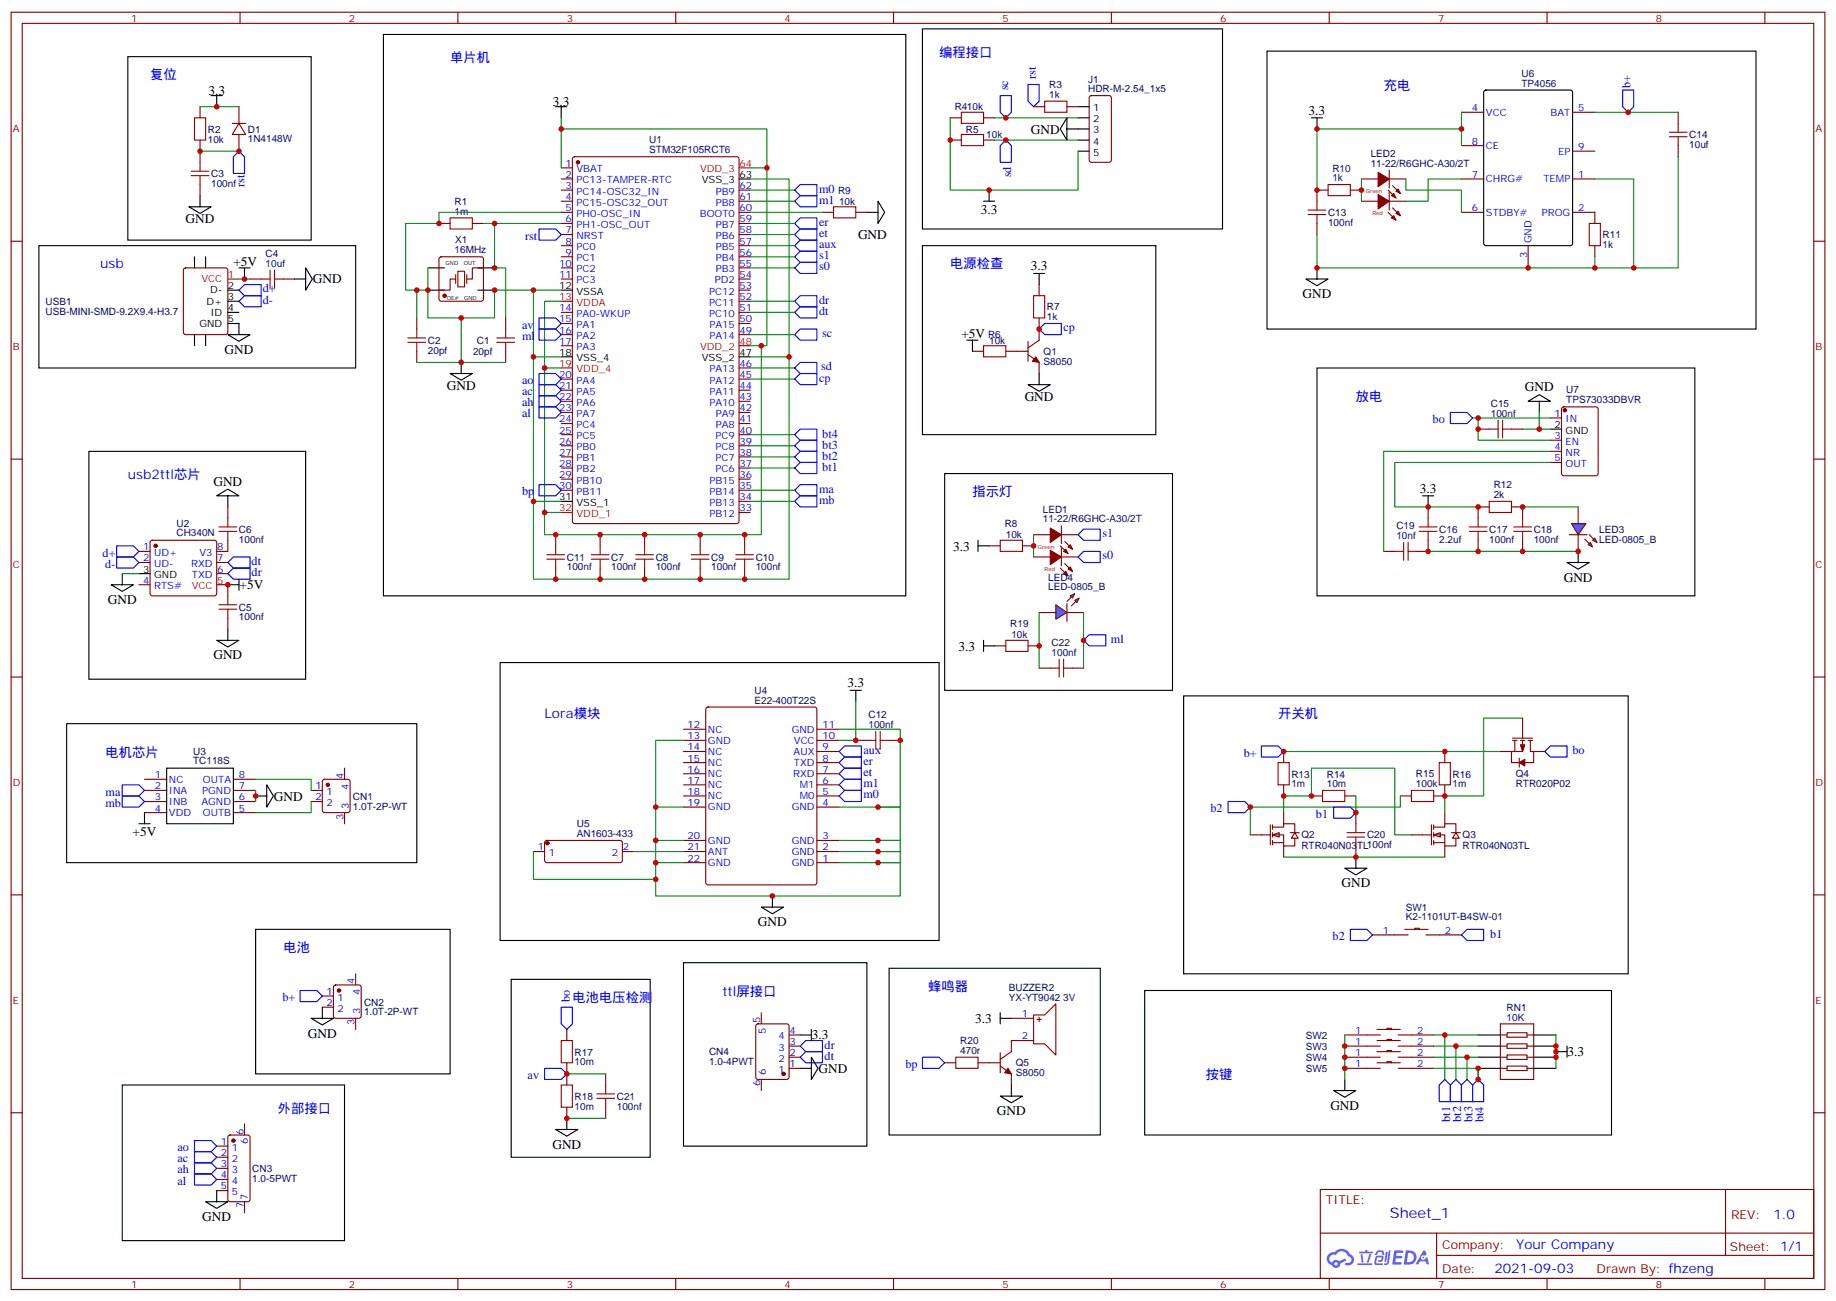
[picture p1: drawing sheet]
<svg xmlns="http://www.w3.org/2000/svg" width="583mm" height="413mm" viewBox="0 0 583 413" stroke-linecap="round" stroke-linejoin="round" font-family="sans-serif">
<defs><g id="words">
<text font-size="4.6" fill="#00f" x="441.2" y="386.5">Sheet_1</text>
<g font-size="4.2" fill="#00f">
<text x="298.1" y="18">编程接口</text>
<text x="142.9" y="19.8">单片机</text>
<text x="47.6" y="25">复位</text>
<text x="439.2" y="28.6">充电</text>
<text x="31.7" y="85">usb</text>
<text x="301.6" y="85">电源检查</text>
<text x="430.4" y="127.4">放电</text>
<text x="40.6" y="152">usb2ttl芯片</text>
<text x="308.7" y="157.3">指示灯</text>
<text x="172.9" y="227.9">Lora模块</text>
<text x="405.7" y="227.9">开关机</text>
<text x="33.5" y="240.2">电机芯片</text>
<text x="90" y="302">电池</text>
<text x="181.7" y="317.9">电池电压检测</text>
<text x="229.3" y="316.1">ttl屏接口</text>
<text x="294.6" y="314.3">蜂鸣器</text>
<text x="382.8" y="342.5">按键</text>
<text x="88.2" y="353.1">外部接口</text>
<text x="562.9" y="386.7">1.0</text>
<text x="481.3" y="396.3">Your Company</text>
<text x="474.4" y="404.1">2021-09-03</text>
</g>
<g font-size="4.2">
<text x="66.1" y="30.1">3.3</text>
<text x="175.5" y="33.6">3.3</text>
<text x="415.4" y="36.4">3.3</text>
<text x="327.2" y="42.4">GND</text>
<text x="58.9" y="70.9">GND</text>
<text x="311.3" y="67.8">3.3</text>
<text x="272.4" y="75.8">GND</text>
<text x="74.1" y="84.3">+5V</text>
<text x="99.3" y="90">GND</text>
<text x="327.2" y="85.7">3.3</text>
<text x="413.5" y="94.7">GND</text>
<text x="305.2" y="107.2">+5V</text>
<text x="71.3" y="112.2">GND</text>
<text x="141.8" y="123.8">GND</text>
<text x="484" y="124.1">GND</text>
<text x="325.3" y="127.4">GND</text>
<text x="67.7" y="154.1">GND</text>
<text x="450.7" y="156.3">3.3</text>
<text x="302.5" y="174.7">3.3</text>
<text x="496.4" y="184.6">GND</text>
<text x="34.2" y="191.6">GND</text>
<text x="76" y="187">+5V</text>
<text x="67.7" y="209.3">GND</text>
<text x="304.3" y="206.4">3.3</text>
<text x="269" y="218.1">3.3</text>
<text x="87" y="254.1">GND</text>
<text x="42.1" y="265.4">+5V</text>
<text x="425.8" y="281.6">GND</text>
<text x="240.6" y="293.9">GND</text>
<text x="97.7" y="329.2">GND</text>
<text x="257.7" y="329.9">3.3</text>
<text x="309.6" y="324.6">3.3</text>
<text x="497.6" y="335.2">3.3</text>
<text x="259.8" y="340.5">GND</text>
<text x="316.4" y="353.9">GND</text>
<text x="422.3" y="352.2">GND</text>
<text x="175.3" y="364.5">GND</text>
<text x="64.2" y="387.5">GND</text>
</g>
<g font-size="3.9" fill="#00f">
<text x="320" y="28.7" transform="rotate(-90 320 28.7)">sc</text>
<text x="328.8" y="25.1" transform="rotate(-90 328.8 25.1)">rst</text>
<text x="517.6" y="27.9" transform="rotate(-90 517.6 27.9)">b+</text>
<text x="77.6" y="59.3" transform="rotate(-90 77.6 59.3)">rst</text>
<text x="321" y="56.3" transform="rotate(-90 321 56.3)">sd</text>
<text x="260" y="61.1">m0</text>
<text x="260" y="64.6">m1</text>
<text x="260" y="71.7">er</text>
<text x="166.7" y="76.2">rst</text>
<text x="260" y="75.2">et</text>
<text x="260" y="82.3">s1</text>
<text x="260" y="78.7">aux</text>
<text x="260" y="85.8">s0</text>
<text x="83.4" y="92.8">d+</text>
<text x="83.4" y="96.4">d-</text>
<text x="260" y="96.4">dr</text>
<text x="260" y="99.9">dt</text>
<text x="165.7" y="104.3">av</text>
<text x="165.7" y="107.8">ml</text>
<text x="261" y="106.9">sc</text>
<text x="337.6" y="105.2">cp</text>
<text x="260.6" y="117.6">sd</text>
<text x="165.7" y="125.4">ac</text>
<text x="165.7" y="121.9">ao</text>
<text x="260" y="121.1">cp</text>
<text x="165.7" y="129">ah</text>
<text x="165.7" y="132.5">al</text>
<text x="454.8" y="134.4">bo</text>
<text x="261" y="142.4">bt3</text>
<text x="261" y="138.8">bt4</text>
<text x="261" y="149.4">bt1</text>
<text x="261" y="145.9">bt2</text>
<text x="165.7" y="157.2">bp</text>
<text x="260" y="156.4">ma</text>
<text x="260" y="159.9">mb</text>
<text x="349.9" y="170.5">s1</text>
<text x="32.6" y="176.8">d+</text>
<text x="79.9" y="179.3">dt</text>
<text x="349.9" y="177.5">s0</text>
<text x="33.4" y="180.3">d-</text>
<text x="79.9" y="182.8">dr</text>
<text x="352.6" y="204.1">ml</text>
<text x="274.1" y="239.3">aux</text>
<text x="499.2" y="239.4">bo</text>
<text x="274.1" y="242.8">er</text>
<text x="394.8" y="240.2">b+</text>
<text x="274.1" y="249.8">m1</text>
<text x="274.1" y="246.3">et</text>
<text x="33.5" y="256.1">mb</text>
<text x="33.5" y="252.6">ma</text>
<text x="274.1" y="253.4">m0</text>
<text x="384.2" y="257.8">b2</text>
<text x="417.7" y="259.6">b1</text>
<text x="423" y="298.4">b2</text>
<text x="473" y="297.6">b1</text>
<text x="89.6" y="317.8">b+</text>
<text x="180.8" y="317.9" transform="rotate(-90 180.8 317.9)">bo</text>
<text x="261.7" y="332.7">dr</text>
<text x="261.7" y="336.3">dt</text>
<text x="287.4" y="338.9">bp</text>
<text x="167.5" y="342.4">av</text>
<text x="460.3" y="355.9" transform="rotate(-90 460.3 355.9)">bt1</text>
<text x="463.8" y="355.9" transform="rotate(-90 463.8 355.9)">bt2</text>
<text x="467.4" y="355.9" transform="rotate(-90 467.4 355.9)">bt3</text>
<text x="470.9" y="356.1" transform="rotate(-90 470.9 356.1)">bt4</text>
<text x="56.4" y="365.3">ao</text>
<text x="56.4" y="368.8">ac</text>
<text x="56.4" y="372.4">ah</text>
<text x="56.4" y="375.9">al</text>
</g>
<g font-size="3.9" fill="#800">
<text x="420.9" y="382.1">TITLE:</text>
<text x="549.5" y="386.7">REV:</text>
<text x="457.8" y="396.3">Company:</text>
<text x="549.1" y="396.9">Sheet: 1/1</text>
<text x="457.8" y="403.9">Date:</text>
<text x="506.8" y="404">Drawn By: fhzeng</text>
</g>
<g font-size="3.2" fill="#800">
<text x="41.6" y="6.9">1</text>
<text x="110.8" y="6.9">2</text>
<text x="179.9" y="6.9">3</text>
<text x="249.1" y="6.9">4</text>
<text x="318.2" y="6.9">5</text>
<text x="387.3" y="6.9">6</text>
<text x="456.5" y="6.9">7</text>
<text x="525.6" y="6.9">8</text>
<text x="4.1" y="42">A</text>
<text x="576.3" y="42">A</text>
<text x="4.1" y="111.1">B</text>
<text x="576.3" y="111.1">B</text>
<text x="4.1" y="180.3">C</text>
<text x="576.3" y="180.3">C</text>
<text x="4.1" y="249.4">D</text>
<text x="576.3" y="249.4">D</text>
<text x="4.1" y="318.6">E</text>
<text x="576.3" y="318.6">E</text>
<text x="41.6" y="408.7">1</text>
<text x="110.8" y="408.7">2</text>
<text x="179.9" y="408.7">3</text>
<text x="249.1" y="408.7">4</text>
<text x="318.2" y="408.7">5</text>
<text x="387.3" y="408.7">6</text>
<text x="456.5" y="408.7">7</text>
<text x="525.6" y="408.7">8</text>
</g>
<g font-size="3.2" fill="#000080">
<text x="333" y="27.9">R3</text>
<text x="345.4" y="29.3">HDR-M-2.54_1x5</text>
<text x="345.4" y="26.2">J1</text>
<text x="483" y="27.5">TP4056</text>
<text x="483" y="24.4">U6</text>
<text x="303.1" y="35">R410k</text>
<text x="333" y="31">1k</text>
<text x="66" y="45.2">10k</text>
<text x="66" y="42.2">R2</text>
<text x="78.7" y="45.2">1N4148W</text>
<text x="78.7" y="42.1">D1</text>
<text x="206.1" y="45.3">U1</text>
<text x="306.6" y="42.1">R5</text>
<text x="313.1" y="43.8">10k</text>
<text x="536.2" y="47">10uf</text>
<text x="536.2" y="43.8">C14</text>
<text x="206.1" y="48.5">STM32F105RCT6</text>
<text x="435.1" y="52.9">11-22/R6GHC-A30/2T</text>
<text x="435.1" y="49.8">LED2</text>
<text x="67" y="59.3">100nf</text>
<text x="67" y="56.2">C3</text>
<text x="422.9" y="57.5">1k</text>
<text x="422.9" y="54.5">R10</text>
<text x="144.3" y="64.9">R1</text>
<text x="266" y="61.5">R9</text>
<text x="266.3" y="65">10k</text>
<text x="144.3" y="68.1">1m</text>
<text x="421.6" y="71.7">100nf</text>
<text x="421.6" y="68.5">C13</text>
<text x="144.5" y="77.3">X1</text>
<text x="508.7" y="75.6">R11</text>
<text x="84.3" y="81.5">C4</text>
<text x="144.3" y="80.4">16MHz</text>
<text x="508.7" y="78.7">1k</text>
<text x="84.3" y="84.7">10uf</text>
<text x="14.4" y="100">USB-MINI-SMD-9.2X9.4-H3.7</text>
<text x="14.4" y="96.7">USB1</text>
<text x="332.3" y="101.7">1k</text>
<text x="332.3" y="98.5">R7</text>
<text x="313.6" y="107.3">R6</text>
<text x="135.8" y="112.3">20pf</text>
<text x="135.8" y="109.1">C2</text>
<text x="150.2" y="112.6">20pf</text>
<text x="151.4" y="109.1">C1</text>
<text x="314" y="109.1">10k</text>
<text x="331.3" y="112.6">Q1</text>
<text x="331.3" y="115.8">S8050</text>
<text x="497.2" y="124.8">U7</text>
<text x="473.2" y="129.1">C15</text>
<text x="497.2" y="127.8">TPS73033DBVR</text>
<text x="473.2" y="132.3">100nf</text>
<text x="474.1" y="154.9">R12</text>
<text x="474.1" y="158">2k</text>
<text x="56" y="167.1">U2</text>
<text x="318.9" y="167.3">R8</text>
<text x="331" y="165.8">11-22/R6GHC-A30/2T</text>
<text x="331" y="162.7">LED1</text>
<text x="443.2" y="167.9">C19</text>
<text x="56" y="170.2">CH340N</text>
<text x="75.8" y="172.2">100nf</text>
<text x="75.9" y="169.1">C6</text>
<text x="319.3" y="170.8">10k</text>
<text x="443.2" y="171.1">10nf</text>
<text x="456.8" y="172.2">2.2uf</text>
<text x="456.9" y="169.1">C16</text>
<text x="472.7" y="172.2">100nf</text>
<text x="472.7" y="169.1">C17</text>
<text x="486.8" y="172.2">100nf</text>
<text x="486.8" y="169.1">C18</text>
<text x="507.6" y="172.2">LED-0805_B</text>
<text x="507.6" y="169.1">LED3</text>
<text x="179.9" y="177.9">C11</text>
<text x="194" y="177.9">C7</text>
<text x="208.1" y="177.9">C8</text>
<text x="225.8" y="177.9">C9</text>
<text x="239.9" y="177.9">C10</text>
<text x="179.9" y="181">100nf</text>
<text x="194" y="181">100nf</text>
<text x="208.1" y="181">100nf</text>
<text x="225.8" y="181">100nf</text>
<text x="239.9" y="181">100nf</text>
<text x="332.7" y="184.3">LED4</text>
<text x="332.7" y="187.3">LED-0805_B</text>
<text x="75.8" y="196.9">100nf</text>
<text x="75.9" y="193.8">C5</text>
<text x="320.7" y="199">R19</text>
<text x="321" y="202.6">10k</text>
<text x="333.8" y="208.1">100nf</text>
<text x="333.8" y="205.1">C22</text>
<text x="239.5" y="220.3">U4</text>
<text x="239.5" y="223.3">E22-400T22S</text>
<text x="275.7" y="227.9">C12</text>
<text x="275.7" y="231.1">100nf</text>
<text x="61.3" y="239.5">U3</text>
<text x="61.3" y="242.5">TC118S</text>
<text x="409.9" y="249.8">1m</text>
<text x="409.9" y="246.8">R13</text>
<text x="421.2" y="249.8">10m</text>
<text x="421.2" y="246.7">R14</text>
<text x="449.4" y="249.8">100k</text>
<text x="449.5" y="246.6">R15</text>
<text x="461.1" y="249.8">1m</text>
<text x="461.1" y="246.8">R16</text>
<text x="481.1" y="249.6">RTR020P02</text>
<text x="481.1" y="246.4">Q4</text>
<text x="112" y="256.9">1.0T-2P-WT</text>
<text x="112" y="253.9">CN1</text>
<text x="183.1" y="262.3">U5</text>
<text x="183.1" y="265.5">AN1603-433</text>
<text x="413.1" y="269.3">RTR040N03TL100nf</text>
<text x="413.1" y="266.1">Q2</text>
<text x="433.9" y="266.1">C20</text>
<text x="464.3" y="269.3">RTR040N03TL</text>
<text x="464.3" y="266.1">Q3</text>
<text x="446.2" y="292">K2-1101UT-B4SW-01</text>
<text x="446.2" y="289">SW1</text>
<text x="320.2" y="317.5">YX-YT9042 3V</text>
<text x="320.2" y="314.3">BUZZER2</text>
<text x="115.6" y="322.2">1.0T-2P-WT</text>
<text x="115.6" y="319.1">CN2</text>
<text x="478.3" y="323.9">10K</text>
<text x="478.3" y="320.8">RN1</text>
<text x="414.5" y="329.6">SW2</text>
<text x="182.4" y="335">R17</text>
<text x="225.1" y="334.9">CN4</text>
<text x="304.8" y="334.4">470r</text>
<text x="304.8" y="331.3">R20</text>
<text x="414.5" y="333.1">SW3</text>
<text x="182.4" y="338">10m</text>
<text x="225.1" y="338">1.0-4PWT</text>
<text x="322.4" y="341.6">S8050</text>
<text x="322.4" y="338.4">Q5</text>
<text x="414.5" y="336.6">SW4</text>
<text x="414.5" y="340.2">SW5</text>
<text x="182.4" y="352.1">10m</text>
<text x="182.4" y="349.1">R18</text>
<text x="195.8" y="352.1">100nf</text>
<text x="195.8" y="349">C21</text>
<text x="80.1" y="375.1">1.0-5PWT</text>
<text x="80.1" y="372">CN3</text>
</g>
<g font-size="3.2">
<text x="347" y="35.3">1</text>
<text x="347" y="38.8">2</text>
<text x="347" y="42.3">3</text>
<text x="347" y="45.9">4</text>
<text x="347" y="49.4">5</text>
<text x="222.8" y="58.2">VSS_3</text>
<text x="234.8" y="56.4">63</text>
<text x="66.7" y="93.1">D-</text>
<text x="72.3" y="91.7">2</text>
<text x="72.3" y="95.3">3</text>
<text x="177.5" y="91.7">12</text>
<text x="183" y="93.5">VSSA</text>
<text x="65.5" y="96.7">D+</text>
<text x="66.8" y="100.2">ID</text>
<text x="72.3" y="98.8">4</text>
<text x="63.3" y="103.7">GND</text>
<text x="72.3" y="102.3">5</text>
<text x="177.5" y="112.9">18</text>
<text x="234.8" y="112.9">47</text>
<text x="183" y="114.7">VSS_4</text>
<text x="222.8" y="114.7">VSS_2</text>
<text x="493.5" y="135.8">2</text>
<text x="497" y="137.6">GND</text>
<text x="177.5" y="158.8">31</text>
<text x="183" y="160.5">VSS_1</text>
<text x="45.4" y="181.7">3</text>
<text x="48.9" y="183.4">GND</text>
</g>
<g font-size="3.2" fill="#00f">
<text x="467.2" y="35.3">4</text>
<text x="500.9" y="35.3">5</text>
<text x="471.7" y="36.7">VCC</text>
<text x="492.2" y="36.7">BAT</text>
<text x="467.2" y="45.9">8</text>
<text x="471.7" y="47.3">CE</text>
<text x="500.9" y="47.6">9</text>
<text x="179.5" y="52.9">1</text>
<text x="494.6" y="49">EP</text>
<text x="179.5" y="56.4">2</text>
<text x="179.5" y="60">3</text>
<text x="183" y="54.7">VBAT</text>
<text x="183" y="58.2">PC13-TAMPER-RTC</text>
<text x="234.8" y="60">62</text>
<text x="467.2" y="56.4">7</text>
<text x="471.7" y="57.9">CHRG#</text>
<text x="489.9" y="57.9">TEMP</text>
<text x="500.9" y="56.4">1</text>
<text x="179.5" y="63.5">4</text>
<text x="183" y="61.7">PC14-OSC32_IN</text>
<text x="183" y="65.3">PC15-OSC32_OUT</text>
<text x="227.2" y="65.3">PB8</text>
<text x="227.2" y="61.7">PB9</text>
<text x="234.8" y="63.5">61</text>
<text x="179.5" y="67">5</text>
<text x="179.5" y="70.6">6</text>
<text x="183" y="68.8">PH0-OSC_IN</text>
<text x="222.1" y="68.8">BOOT0</text>
<text x="234.8" y="70.6">59</text>
<text x="234.8" y="67">60</text>
<text x="467.2" y="67">6</text>
<text x="471.7" y="68.4">STDBY#</text>
<text x="489.4" y="68.4">PROG</text>
<text x="500.9" y="67">2</text>
<text x="179.5" y="74.1">7</text>
<text x="179.5" y="77.6">8</text>
<text x="183" y="72.3">PH1-OSC_OUT</text>
<text x="183" y="75.8">NRST</text>
<text x="227.2" y="75.8">PB6</text>
<text x="227.2" y="72.3">PB7</text>
<text x="234.8" y="77.6">57</text>
<text x="234.8" y="74.1">58</text>
<text x="486.1" y="77.3" transform="rotate(-90 486.1 77.3)">GND</text>
<text x="179.5" y="81.1">9</text>
<text x="183" y="79.4">PC0</text>
<text x="183" y="82.9">PC1</text>
<text x="227.2" y="82.9">PB4</text>
<text x="227.2" y="79.4">PB5</text>
<text x="234.8" y="81.1">56</text>
<text x="484.7" y="81.7" transform="rotate(-90 484.7 81.7)">3</text>
<text x="177.5" y="84.7">10</text>
<text x="177.5" y="88.2">11</text>
<text x="183" y="86.4">PC2</text>
<text x="183" y="90">PC3</text>
<text x="226.9" y="90">PD2</text>
<text x="227.2" y="86.4">PB3</text>
<text x="234.8" y="88.2">54</text>
<text x="234.8" y="84.7">55</text>
<text x="225.1" y="93.5">PC12</text>
<text x="234.8" y="95.3">52</text>
<text x="234.8" y="91.7">53</text>
<text x="177.5" y="98.8">14</text>
<text x="183" y="100.5">PA0-WKUP</text>
<text x="225.1" y="100.5">PC10</text>
<text x="225.1" y="97">PC11</text>
<text x="234.8" y="98.8">51</text>
<text x="177.5" y="102.3">15</text>
<text x="177.5" y="105.8">16</text>
<text x="183" y="104.1">PA1</text>
<text x="183" y="107.6">PA2</text>
<text x="225.2" y="107.6">PA14</text>
<text x="225.2" y="104.1">PA15</text>
<text x="234.8" y="105.8">49</text>
<text x="234.8" y="102.3">50</text>
<text x="177.5" y="109.4">17</text>
<text x="183" y="111.1">PA3</text>
<text x="177.5" y="119.9">20</text>
<text x="225.2" y="118.2">PA13</text>
<text x="234.8" y="119.9">45</text>
<text x="234.8" y="116.4">46</text>
<text x="177.5" y="123.5">21</text>
<text x="183" y="121.7">PA4</text>
<text x="183" y="125.2">PA5</text>
<text x="225.2" y="125.2">PA11</text>
<text x="225.2" y="121.7">PA12</text>
<text x="234.8" y="123.5">44</text>
<text x="177.5" y="127">22</text>
<text x="177.5" y="130.5">23</text>
<text x="183" y="128.8">PA6</text>
<text x="225.2" y="128.8">PA10</text>
<text x="234.8" y="130.5">42</text>
<text x="234.8" y="127">43</text>
<text x="177.5" y="134.1">24</text>
<text x="177.5" y="137.6">25</text>
<text x="183" y="132.3">PA7</text>
<text x="183" y="135.8">PC4</text>
<text x="227.2" y="135.8">PA8</text>
<text x="227.2" y="132.3">PA9</text>
<text x="234.8" y="137.6">40</text>
<text x="234.8" y="134.1">41</text>
<text x="493.5" y="132.3">1</text>
<text x="497" y="134.1">IN</text>
<text x="177.5" y="141.1">26</text>
<text x="183" y="139.3">PC5</text>
<text x="183" y="142.9">PB0</text>
<text x="227.1" y="142.9">PC8</text>
<text x="227.1" y="139.3">PC9</text>
<text x="234.8" y="141.1">39</text>
<text x="493.5" y="139.3">3</text>
<text x="493.5" y="142.9">4</text>
<text x="497" y="141.1">EN</text>
<text x="177.5" y="144.6">27</text>
<text x="177.5" y="148.2">28</text>
<text x="183" y="146.4">PB1</text>
<text x="183" y="149.9">PB2</text>
<text x="227.1" y="149.9">PC6</text>
<text x="227.1" y="146.4">PC7</text>
<text x="234.8" y="148.2">37</text>
<text x="234.8" y="144.6">38</text>
<text x="493.5" y="146.4">5</text>
<text x="497" y="144.6">NR</text>
<text x="497" y="148.2">OUT</text>
<text x="177.5" y="151.7">29</text>
<text x="177.5" y="155.2">30</text>
<text x="183" y="153.5">PB10</text>
<text x="225.2" y="153.5">PB15</text>
<text x="234.8" y="155.2">35</text>
<text x="234.8" y="151.7">36</text>
<text x="183" y="157">PB11</text>
<text x="225.2" y="160.5">PB13</text>
<text x="225.2" y="157">PB14</text>
<text x="234.8" y="158.8">34</text>
<text x="225.2" y="164">PB12</text>
<text x="234.8" y="162.3">33</text>
<text x="45.4" y="174.6">1</text>
<text x="45.4" y="178.2">2</text>
<text x="48.9" y="176.4">UD+</text>
<text x="48.9" y="179.9">UD-</text>
<text x="60.7" y="179.9">RXD</text>
<text x="63.3" y="176.4">V3</text>
<text x="69" y="178.2">7</text>
<text x="69" y="174.6">8</text>
<text x="45.4" y="185.2">4</text>
<text x="60.9" y="183.4">TXD</text>
<text x="69" y="181.7">6</text>
<text x="48.9" y="187">RTS#</text>
<text x="218.2" y="231.1">12</text>
<text x="224.7" y="232.5">NC</text>
<text x="251.3" y="232.5">GND</text>
<text x="261.1" y="231.1">11</text>
<text x="218.2" y="238.1">14</text>
<text x="218.2" y="234.6">13</text>
<text x="224.7" y="239.5">NC</text>
<text x="224.7" y="236">GND</text>
<text x="251.9" y="239.5">AUX</text>
<text x="252" y="236">VCC</text>
<text x="261.1" y="234.6">10</text>
<text x="261.1" y="238.1">9</text>
<text x="218.2" y="245.2">16</text>
<text x="218.2" y="241.7">15</text>
<text x="224.7" y="243.1">NC</text>
<text x="252" y="243.1">TXD</text>
<text x="261.1" y="241.7">8</text>
<text x="261.1" y="245.2">7</text>
<text x="49.1" y="246.9">1</text>
<text x="49.1" y="250.5">2</text>
<text x="53.6" y="248.4">NC</text>
<text x="53.6" y="251.9">INA</text>
<text x="64.2" y="251.9">PGND</text>
<text x="64.4" y="248.4">OUTA</text>
<text x="75.8" y="250.5">7</text>
<text x="75.8" y="246.9">8</text>
<text x="100.1" y="250.5">1</text>
<text x="109" y="247.1" transform="rotate(-90 109 247.1)">4</text>
<text x="110.8" y="250.6" transform="rotate(-90 110.8 250.6)">4</text>
<text x="218.2" y="248.7">17</text>
<text x="224.7" y="250.1">NC</text>
<text x="224.7" y="246.6">NC</text>
<text x="251.8" y="246.6">RXD</text>
<text x="253.9" y="250.1">M1</text>
<text x="261.1" y="248.7">6</text>
<text x="49.1" y="254">3</text>
<text x="49.1" y="257.5">4</text>
<text x="53.6" y="255.4">INB</text>
<text x="63.9" y="255.4">AGND</text>
<text x="75.8" y="257.5">5</text>
<text x="75.8" y="254">6</text>
<text x="100.1" y="254">2</text>
<text x="103.6" y="252.2">1</text>
<text x="103.6" y="255.8">2</text>
<text x="110.8" y="256.6" transform="rotate(-90 110.8 256.6)">3</text>
<text x="218.2" y="255.8">19</text>
<text x="218.2" y="252.2">18</text>
<text x="224.7" y="257.2">GND</text>
<text x="224.7" y="253.6">NC</text>
<text x="251.3" y="257.2">GND</text>
<text x="253.9" y="253.6">M0</text>
<text x="261.1" y="252.2">5</text>
<text x="261.1" y="255.8">4</text>
<text x="53.6" y="258.9">VDD</text>
<text x="64.4" y="258.9">OUTB</text>
<text x="109" y="260.1" transform="rotate(-90 109 260.1)">3</text>
<text x="170.7" y="269.9">1</text>
<text x="197.7" y="269.9">2</text>
<text x="218.2" y="269.9">21</text>
<text x="218.2" y="266.3">20</text>
<text x="224.7" y="267.8">GND</text>
<text x="251.3" y="267.8">GND</text>
<text x="261.1" y="266.3">3</text>
<text x="261.1" y="269.9">2</text>
<text x="174.2" y="271.6">1</text>
<text x="194.2" y="271.6">2</text>
<text x="218.2" y="273.4">22</text>
<text x="224.7" y="274.8">GND</text>
<text x="224.7" y="271.3">ANT</text>
<text x="251.3" y="271.3">GND</text>
<text x="251.3" y="274.8">GND</text>
<text x="261.1" y="273.4">1</text>
<text x="439" y="296.3">1</text>
<text x="458.6" y="296.3">2</text>
<text x="103.6" y="315.7">1</text>
<text x="107.1" y="317.5">1</text>
<text x="112.5" y="312.4" transform="rotate(-90 112.5 312.4)">4</text>
<text x="114.3" y="315.9" transform="rotate(-90 114.3 315.9)">4</text>
<text x="103.6" y="319.3">2</text>
<text x="107.1" y="321">2</text>
<text x="114.3" y="321.8" transform="rotate(-90 114.3 321.8)">3</text>
<text x="324.3" y="322.8">1</text>
<text x="112.5" y="325.3" transform="rotate(-90 112.5 325.3)">3</text>
<text x="241.3" y="324.7" transform="rotate(-90 241.3 324.7)">5</text>
<text x="243.1" y="328.2" transform="rotate(-90 243.1 328.2)">5</text>
<text x="247.1" y="329.8">4</text>
<text x="250.6" y="328.1">4</text>
<text x="324.3" y="329.8">2</text>
<text x="430.1" y="328.1">1</text>
<text x="449.8" y="328.1">2</text>
<text x="247.1" y="333.4">3</text>
<text x="250.6" y="335.1">2</text>
<text x="250.6" y="331.6">3</text>
<text x="430.1" y="331.6">1</text>
<text x="430.1" y="335.1">1</text>
<text x="449.8" y="331.6">2</text>
<text x="449.8" y="335.1">2</text>
<text x="243.1" y="341.2" transform="rotate(-90 243.1 341.2)">6</text>
<text x="247.1" y="340.4">1</text>
<text x="247.1" y="336.9">2</text>
<text x="250.6" y="338.7">1</text>
<text x="430.1" y="338.7">1</text>
<text x="449.8" y="338.7">2</text>
<text x="241.3" y="344.7" transform="rotate(-90 241.3 344.7)">6</text>
<text x="70.1" y="363.4">1</text>
<text x="73.6" y="365.1">1</text>
<text x="77.3" y="360.2" transform="rotate(-90 77.3 360.2)">6</text>
<text x="78.7" y="362.9" transform="rotate(-90 78.7 362.9)">6</text>
<text x="70.1" y="366.9">2</text>
<text x="70.1" y="370.4">3</text>
<text x="73.6" y="368.7">2</text>
<text x="70.1" y="373.9">4</text>
<text x="70.1" y="377.5">5</text>
<text x="73.6" y="372.2">3</text>
<text x="73.6" y="375.7">4</text>
<text x="73.6" y="379.2">5</text>
<text x="77.3" y="383.4" transform="rotate(-90 77.3 383.4)">7</text>
<text x="78.7" y="380.6" transform="rotate(-90 78.7 380.6)">7</text>
</g>
<g font-size="3.2" fill="#f00">
<text x="234.8" y="52.9">64</text>
<text x="222.2" y="54.7">VDD_3</text>
<text x="64" y="89.6">VCC</text>
<text x="72.3" y="88.2">1</text>
<text x="177.5" y="95.3">13</text>
<text x="183" y="97">VDDA</text>
<text x="222.2" y="111.1">VDD_2</text>
<text x="234.8" y="109.4">48</text>
<text x="177.5" y="116.4">19</text>
<text x="183" y="118.2">VDD_4</text>
<text x="177.5" y="162.3">32</text>
<text x="183" y="164">VDD_1</text>
<text x="69" y="185.2">5</text>
<text x="60.9" y="187">VCC</text>
</g>
<g font-size="1.8" fill="#800">
<text x="433.5" y="61.2">Green</text>
<text x="435.6" y="68.3">Red</text>
<text x="329.4" y="174.1">Green</text>
<text x="331.6" y="181.2">Red</text>
</g>
<g font-size="1.8">
<text x="141.5" y="84">GND</text>
<text x="147.2" y="84">OUT</text>
<text x="141.8" y="95.3">OE#</text>
<text x="147.3" y="95.3">GND</text>
</g>
</g></defs>
<g fill="none" stroke="#870000" stroke-width=".35">
<path d="M3.5 3.9h575.8v405.3h-575.8zM7.1 7.4h568.6v398.3h-568.6zM76.2 3.9v3.5M145.3 3.9v3.5M214.5 3.9v3.5M283.6 3.9v3.5M352.8 3.9v3.5M421.9 3.9v3.5M491.1 3.9v3.5M560.2 3.9v3.5M3.5 76.6h3.6M575.7 76.6h3.6"/>
<path d="M3.5 145.7h3.6M575.7 145.7h3.6M3.5 214.8h3.6M575.7 214.8h3.6M3.5 284h3.6M575.7 284h3.6M3.5 353.1h3.6M575.7 353.1h3.6M419.1 377.5h156.6v28.2h-156.6zM547.7 377.5v20.9M419.1 391.3h156.5M456 398.4h119.6"/>
<path d="M456 391.3v14.1M76.2 405.7v3.5M145.3 405.7v3.5M214.5 405.7v3.5M283.6 405.7v3.5M352.8 405.7v3.5M421.9 405.7v3.5M491.1 405.7v3.5M560.2 405.7v3.5"/>
</g>
<g fill="#5487ff">
<path d="M442.5 396.8h2.6l.3 .2-.1 .6h-2l-.1 .9h1.6l.4 .4-.4 .4h-1.7l-.2 1.2 1.8 .1 .2 .3-.2 .3-2.8 .1z"/>
<path d="M451.8 396.9h.7l.3 1.3-.6 .3a.74 .74 0 0 0-1.1 .3 .74 .74 0 0 0 .5 1 .74 .74 0 0 0 .9-.6l.5-.3 .6 2.3h-.8l-.2-.9h-1.9l-.5 .9h-.9z"/>
<path d="M439.9 397.3h.6l-.4 2.9a.31 .31 0 0 1-.4 .3 .31 .31 0 0 1-.2-.4z"/>
<path d="M440.8 396.8h.6l-.5 3.9a.89 .89 0 0 1-.7 .7 .89 .89 0 0 1-.9-.3l1-.4z"/>
<path d="M437.2 397l.6-.3 1.1 .2 .5 1.3-.5 .1-.3-.9-.9-.1-.7 1-.6-.1z"/>
<path d="M436.8 398.6l1.8-.1a1.04 1.04 0 0 1 .6 1 1.04 1.04 0 0 1-.9 .9h-.6a.29 .29 0 0 1-.3-.3 .29 .29 0 0 1 .3-.2l.7-.1 .2-.8-1.5 .1-.3 1.7 1.9 .1a.29 .29 0 0 1 .3 .3 .29 .29 0 0 1-.3 .3l-2-.1-.4-.2 .2-2.1z"/>
<path d="M430.9 400.9h4.4a.3 .3 0 0 1 .3 .3 .3 .3 0 0 1-.3 .3h-4.3z"/>
<path d="M434.7 397.9l.6 .1a4 4 0 0 1-1.2 2.8l-.2-.3z"/>
<path d="M431.9 398h.6l.3 2.4-.3 .3-.3-.2z"/>
<path d="M431.5 397.2h1.9l.2-.6h.5l-.1 .6h1.5a.29 .29 0 0 1 .3 .3 .29 .29 0 0 1-.3 .2h-3.9z"/>
<path d="M446.2 396.8l-.6 4.5h1.4a2.27 2.27 0 0 0 2.7-2.3 2.27 2.27 0 0 0-2.7-2.2zM447 397.6a1.5 1.5 0 0 1 1.8 1.5 1.5 1.5 0 0 1-1.9 1.4h-.3z"/>
<path d="M421.8 398a2.09 2.09 0 0 0 1 3.5 1.37 1.37 0 0 0 1.5 .9 1.37 1.37 0 0 0 1.1-1.4l1.9-1-.4-.7-1.8 .9a1.4 1.4 0 0 0-2.3 .5 1.32 1.32 0 0 1-.7-1.9 1.32 1.32 0 0 1 2-.5 2.02 2.02 0 0 1 2-1.2 2.02 2.02 0 0 1 1.8 1.6 1.09 1.09 0 0 1 1 1.4 1.09 1.09 0 0 1-1.5 .7 .41 .41 0 0 0-.5 .3 .41 .41 0 0 0 .4 .5 1.89 1.89 0 0 0 2.4-1.2 1.89 1.89 0 0 0-1.2-2.4 2.98 2.98 0 0 0-5-.7l-1 .2zM423.6 401.1a.52 .52 0 0 1 1 0 .52 .52 0 0 1-1 0z"/>
<circle cx="451.8" cy="399.1" r=".28"/>
</g>
<g fill="none" stroke="#870000" stroke-width=".35">
<path d="M63.5 33.9v3.5M301.6 37.4h3.6M312.2 37.4h3.5M328.1 33.9h3.5M338.7 33.9h3.5M346 30.5l.4-.2h5.7l.6 .5 .1 20-.5 .7h-5.9l-.6-.5-.1-20zM463.9 35.6h7.1M499.2 35.6h7M532.7 35.6v3.6M63.5 44.4v7.1M63.5 58.6v3.5M178.2 53.3h3.5"/>
<path d="M178.2 56.8h3.5M181.9 49.9l.5-.2h51.5l.6 .5 .1 115.3-.5 .6-51.7 .1-.7-.5v-115.3zM301.6 44.4h3.6M312.2 44.4h3.5M432.2 56.8h5.2M441 56.8h5.3M441 54v5.6M442 58.9l2.5 2.5M463.9 56.8h7.1M463.9 46.2h7.1M499.2 56.8h7M499.2 48h7"/>
<path d="M532.7 46.2v3.5M139.3 70.9h3.6M149.9 70.9h3.6M178.2 60.3h3.5M178.2 63.9h3.5M178.2 67.4h3.5M178.2 70.9h3.5M178.2 74.4h3.5M178.2 78h3.5M234.6 60.3h3.5M234.6 63.9h3.5M234.6 67.4h3.5"/>
<path d="M234.6 70.9h3.5M234.6 74.4h3.5M234.6 78h3.5M261.1 67.4h3.5M271.6 67.4h3.6M418 70.9v3.5M421.6 60.3h-3.6v3.6M428.6 60.3h3.6M432.2 63.9h5.2M440.6 67.4l2.5 2.5M440.6 60.3l2.5 2.5M441 63.9h5.3"/>
<path d="M441 61v5.7M442 66l2.5 2.4M463.9 67.4h7.1M485.1 78v7M499.2 67.4h7v3.5M506.2 78v3.5M58.4 85.2l.5-.2h12.7l.7 .5v20l-.4 .6-13 .1-.6-.5-.1-20zM79.4 88.5h3.5M90 88.5h3.5M139.6 81.7l.5-.2h12.7l.5 .2 .2 .5v12.7l-.3 .5-.4 .2h-12.7l-.5-.2-.3-.5v-12.7zM144.6 88.5h-1.7v3.6h-3.6M153.5 85h-3.6v3.5h-1.7"/>
<path d="M178.2 81.5h3.5M178.2 85h3.5M178.2 88.5h3.5M178.2 99.1h3.5M234.6 81.5h3.5M234.6 85h3.5M234.6 88.5h3.5M234.6 99.1h3.5M234.6 95.6h3.5M234.6 92.1h3.5M329.8 90.3v3.5M132.3 100.9v3.5"/>
<path d="M132.3 111.5v3.5M160.5 100.9v3.5M160.5 111.5v3.5M178.2 102.7h3.5M178.2 106.2h3.5M178.2 109.7h3.5M234.6 102.7h3.5M234.6 106.2h3.5M234.6 116.8h3.5M308.7 111.5h3.5M319.3 111.5h7M326.3 112.5l3.5 2.5v3.5"/>
<path d="M326.3 108.3v6.4M329.8 100.9v7.1l-3.5 2.4M178.2 120.3h3.5M178.2 123.8h3.5M178.2 127.4h3.5M178.2 130.9h3.5M178.2 134.4h3.5M178.2 137.9h3.5M234.6 120.3h3.5M234.6 123.8h3.5M234.6 127.4h3.5M234.6 130.9h3.5"/>
<path d="M234.6 134.4h3.5M234.6 137.9h3.5M469.2 136.2h3.5M479.8 136.2h3.5M492.1 132.6h3.6M492.1 139.7h3.6M495.9 129.3l.5-.2h10.2l.6 .4 .1 20.8-.5 .6-10.4 .1-.7-.5v-20.7zM178.2 141.5h3.5M178.2 145h3.5M178.2 148.5h3.5M178.2 152h3.5M178.2 155.6h3.5"/>
<path d="M234.6 141.5h3.5M234.6 145h3.5M234.6 148.5h3.5M234.6 152h3.5M234.6 155.6h3.5M234.6 159.1h3.5M492.1 143.2h3.6M492.1 146.8h3.6M44.1 175h3.5M44.1 178.5h3.5M47.9 171.7l.4-.2h19.8l.5 .2 .2 .5v16.2l-.2 .5-.5 .2h-19.8l-.5-.2-.2-.5v-16.2zM68.8 178.5h3.5"/>
<path d="M72.3 171.5v3.5h-3.5M72.3 160.9v3.5M176.4 169.7v3.5M190.5 169.7v3.5M204.6 169.7v3.5M222.2 169.7v3.5M234.6 162.6h3.5M236.4 169.7v3.5M314 173.2h3.5M324.6 173.2h3.5M328.1 176.7h5.3M328.1 169.7h5.3"/>
<path d="M336.5 173.2l2.5 2.5M336.9 176.7h5.3M336.9 166.9v5.6M336.9 173.9v5.7M336.9 169.7h5.3M338 178.9l2.4 2.4M338 171.8l2.4 2.5M453.3 160.9v3.5M453.3 171.5v3.5M469.2 171.5v3.5M472.7 160.9h-3.5v3.5M479.8 160.9h3.5v3.5"/>
<path d="M483.3 171.5v3.5M44.1 185.6h3.5M68.8 182h3.5M72.3 185.6v3.5M72.3 196.1v3.6M176.4 180.3v3.5M190.5 180.3v3.5M204.6 180.3v3.5M222.2 180.3v3.5M236.4 180.3v3.5M336.5 180.3l2.5 2.4M217 238.5h7"/>
<path d="M217 235h7M217 231.4h7M224.2 224.6l.5-.2h33.9l.6 .4 .1 55.3-.5 .7h-34.1l-.6-.5-.1-55.2zM259.3 238.5h7M259.3 235h7M259.3 231.4h7M271.6 235h3.6M282.2 235h3.6M45.9 250.8h7M45.9 254.4h7M45.9 247.3h7M45.9 257.9h7"/>
<path d="M74.1 250.8h7M74.1 254.4h7M74.1 247.3h7M74.1 257.9h7M98.8 250.8h3.5M98.8 254.4h3.5M102.5 247.5l.5-.2h7.4l.5 .2 .2 .5v9.2l-.2 .5-.5 .2h-7.4l-.5-.3-.2-.4v-9.2zM109.4 243.8v3.5M109.4 257.9v3.5M217 256.1h7M217 252.6h7M217 249.1h7"/>
<path d="M217 245.5h7M217 242h7M259.3 256.1h7M259.3 252.6h7M259.3 249.1h7M259.3 245.5h7M259.3 242h7M169.3 270.2h3.6M173.1 266.9l.5-.2 23.5 .1 .5 .6-.1 5.9-.7 .5-23.5-.1-.4-.6v-5.7zM197.6 270.2h3.5M217 273.8h7M217 270.2h7"/>
<path d="M217 266.7h7M259.3 273.8h7M259.3 270.2h7M259.3 266.7h7"/>
</g>
<g fill="#870000" stroke="#870000" stroke-width=".35">
<path d="M328.8 113.2l1 1.8-2.1-.3z"/>
<path d="M339 180.6l.7-.7 .7 1.4z"/>
<path d="M337.6 182l.7-.7 .7 1.4z"/>
<path d="M333.4 174.6l3.5 2.1-3.5 2.5z"/>
<path d="M339 173.6l.7-.7 .7 1.4z"/>
<path d="M337.6 175l.7-.7 .7 1.4z"/>
<path d="M333.4 167.6l3.5 2.1-3.5 2.5z"/>
<path d="M443.1 67.7l.7-.7 .7 1.4z"/>
<path d="M442.4 68.4l.7 1.5-1.4-.8z"/>
<path d="M437.4 61.7l3.6 2.2-3.6 2.4z"/>
<path d="M443.1 60.7l.7-.7 .7 1.4z"/>
<path d="M442.4 61.4l.7 1.4-1.4-.7z"/>
<path d="M437.4 54.7l3.6 2.1-3.6 2.5z"/>
<circle cx="183.4" cy="51.5" r=".53"/>
<circle cx="141.1" cy="93.8" r=".53"/>
<circle cx="49.4" cy="173.2" r=".53"/>
<circle cx="104.1" cy="249.1" r=".53"/>
<circle cx="173.7" cy="267.6" r=".53"/>
<circle cx="496.7" cy="130.2" r=".53"/>
</g>
<g fill="none" stroke="#000" stroke-width=".35">
<path d="M40.6 18h58.2v58.2h-58.2zM292.8 9.2h95.3v63.5h-95.3zM402.2 16.2h155.2v88.2h-155.2zM67 30.3h3.6M68.8 30.3v3.6M176.4 33.9h3.5M178.2 33.9v3.5M338.7 37.4v7l-2.2-3.5zM342.2 33.9h3.5M342.2 37.4h3.5M416.3 37.4h3.5M418 37.4v3.5"/>
<path d="M471.2 28.8l.5-.2h26.8l.6 .4 .1 48.3-.5 .6-27 .1-.7-.5v-48.2zM234.6 56.8h3.5M338.7 40.9h7M342.2 44.4h3.5M342.2 48h3.5M12.3 78h100.6v38.8h-100.6zM60 65.6h7l-3.5 2.1zM63.5 62.1v3.5M275.2 67.4h3.5M278.7 63.9l2.1 3.5-2.1 3.5zM292.8 78h74.1v59.9h-74.1zM312.2 63.9h3.5"/>
<path d="M314 60.3v3.6M61.7 81.5v3.5M65.3 81.5v3.5M72.3 92.1h3.5M72.3 95.6h3.5M72.3 99.1h3.5M75.8 85h3.6M77.6 85v3.5M93.5 88.5h3.5M97 85l2.1 3.5-2.1 3.6zM135.8 92.1h5.3M135.8 85h5.3"/>
<path d="M151.7 92.1h5.3M151.7 85h5.3M178.2 92.1h3.5M328.1 86.8h3.5M329.8 86.8v3.5M414.5 88.5h7.1l-3.6 2.2zM418 85v3.5M61.7 106.2v3.5M65.3 106.2v3.5M72.3 106.2h7.1l-3.6 2.1zM72.3 102.7h3.5v3.5M142.9 118.5h7l-3.5 2.2z"/>
<path d="M146.4 115v3.5M178.2 113.2h3.5M234.6 113.2h3.5M306.9 108h3.5M308.7 108v3.5M329.8 118.5v3.6M326.3 122.1h7.1l-3.6 2.1zM485.1 127.4l3.5-2.2 3.5 2.2zM488.6 127.4v3.5M492.1 136.2h3.6M28.2 143.2h68.8v72.3h-68.8zM68.8 157.3l3.5-2.1 3.5 2.1z"/>
<path d="M72.3 157.3v3.6M178.2 159.1h3.5M299.9 150.3h72.3v68.8h-72.3zM451.6 157.3h3.5M453.3 157.3v3.6M310.4 173.2h3.6M310.4 171.5v3.5M35.3 185.6h7l-3.5 2.1zM38.8 182v3.6M44.1 182h3.5M72.3 199.7v3.5M72.3 185.6h3.5"/>
<path d="M75.8 183.8v3.5M68.8 203.2h7l-3.5 2.1zM158.7 210.3h139.4v88.2h-139.4zM269.9 219.1h3.5M271.6 219.1v3.5M21.2 229.7h111.1v44.1h-111.1zM45.9 257.9v3.5M52.9 243.8h21.2v17.6h-21.2zM81.1 252.6h3.6M84.7 249.1l2.1 3.5-2.1 3.5zM44.1 261.4h3.5M241.7 287.9h7l-3.5 2.1z"/>
<path d="M245.2 284.3v3.6"/>
</g>
<path d="M234.6 53.3h3.5M72.3 88.5h3.5M178.2 95.6h3.5M178.2 116.8h3.5M234.6 109.7h3.5M178.2 162.6h3.5M68.8 185.6h3.5" fill="none" stroke="#f00" stroke-width=".35"/>
<g fill="none" stroke="#a10000" stroke-width=".35">
<path d="M61.7 37.4h3.6v7h-3.6zM305.2 35.6h7v3.6h-7zM331.6 32.1h7.1v3.5h-7.1zM532.7 39.2v2.8M60.7 55.7h5.6M60.7 54.3h5.6M63.5 51.5v2.8M63.5 55.7v2.9M305.2 42.7h7v3.5h-7zM421.6 58.6h7v3.5h-7zM529.9 42h5.6M529.9 43.4h5.6"/>
<path d="M532.7 43.4v2.8M142.9 69.1h7v3.6h-7zM264.6 65.6h7v3.5h-7zM415.2 68.1h5.7M415.2 66.7h5.7M418 63.9v2.8M418 68.1v2.8M504.5 70.9h3.5v7.1h-3.5zM82.9 88.5h2.8M85.7 85.7v5.7M87.1 88.5h2.9M87.1 85.7v5.7"/>
<path d="M328.1 93.8h3.5v7.1h-3.5zM129.5 108.7h5.6M129.5 107.2h5.6M132.3 104.4v2.8M132.3 108.7v2.8M157.7 108.7h5.6M157.7 107.2h5.6M160.5 104.4v2.8M160.5 108.7v2.8M312.2 109.7h7.1v3.5h-7.1zM472.7 136.2h2.8M475.5 133.4v5.6"/>
<path d="M477 133.4v5.6M477 136.2h2.8M472.7 159.1h7.1v3.5h-7.1zM69.5 168.6h5.6M69.5 167.2h5.6M72.3 164.4v2.8M72.3 168.6v2.9M173.6 177.4h5.6M173.6 176h5.6M176.4 173.2v2.8M176.4 177.4v2.9M187.7 177.4h5.6"/>
<path d="M187.7 176h5.6M190.5 173.2v2.8M190.5 177.4v2.9M201.8 177.4h5.6M201.8 176h5.6M204.6 173.2v2.8M204.6 177.4v2.9M219.4 177.4h5.7M219.4 176h5.7M222.2 173.2v2.8M222.2 177.4v2.9M233.5 177.4h5.7"/>
<path d="M233.5 176h5.7M236.4 173.2v2.8M236.4 177.4v2.9M317.5 171.5h7.1v3.5h-7.1zM450.5 168.6h5.6M450.5 167.2h5.6M453.3 164.4v2.8M453.3 168.6v2.9M466.4 168.6h5.6M466.4 167.2h5.6M469.2 164.4v2.8M469.2 168.6v2.9"/>
<path d="M480.5 168.6h5.6M480.5 167.2h5.6M483.3 164.4v2.8M483.3 168.6v2.9M69.5 193.3h5.6M69.5 191.9h5.6M72.3 189.1v2.8M72.3 193.3v2.8M275.2 235h2.8M278 232.1v5.7M279.4 232.1v5.7M279.4 235h2.8"/>
</g>
<g fill="none" stroke="#008700" stroke-width=".35">
<path d="M63.5 33.9h12.3M178.2 37.4v15.9M301.6 37.4v22.9h40.6v-12.3M315.7 37.4h26.5M463.9 35.6v10.6M506.2 35.6h26.5M63.5 48h12.3M178.2 40.9h65.2v12.4h-5.3M238.1 56.8h12.4v56.4h-12.4M243.4 53.3v56.4h-5.3M315.7 44.4h26.5M432.2 56.8v7.1"/>
<path d="M446.3 56.8v3.5h17.6v7.1M463.9 56.8h-10.6v7.1h-7M463.9 40.9h-45.9v19.4M506.2 56.8h12.4v28.2h-12.4M532.7 49.7v35.3h-14.1M153.5 70.9h24.7M157 70.9v14.1h3.5v15.9M178.2 67.4h-38.9v3.5h-10.5v21.2h7M238.1 70.9h14.1M238.1 67.4h23M238.1 78h14.1M238.1 74.4h14.1"/>
<path d="M238.1 63.9h14.1M238.1 60.3h14.1M418 74.4v10.6h88.2v-3.5M75.8 88.5h3.6M132.3 92.1v8.8M169.3 92.1v21.1h8.9M178.2 95.6h-5.3v21.2M238.1 99.1h14.1M238.1 95.6h14.1M238.1 81.5h14.1M238.1 85h14.1M146.4 100.9v14.1h-14.1"/>
<path d="M146.4 115h14.1M169.3 113.2v45.9h8.9M178.2 116.8h-5.3v45.8M238.1 106.2h14.1M238.1 116.8h14.1M241.7 109.7v60h-68.8v-7.1h5.3M250.5 113.2v70.6h-81.2v-24.7M238.1 120.3h14.1M467.4 132.6h24.7M469.2 132.6v7.1h22.9M483.3 136.2h8.8M488.6 130.9v5.3"/>
<path d="M238.1 155.6h14.1M238.1 159.1h14.1M328.1 169.7v7M453.3 160.9h15.9M453.3 175h30M38.8 182h5.3M217 235h-8.9v21.1M266.3 231.4h19.5v24.7h-19.5M271.6 222.6v12.4h-5.3M81.1 247.3h17.7v3.5M81.1 250.8v3.6M98.8 254.4v3.5h-17.7"/>
<path d="M217 256.1h-8.9v10.6M278.7 256.1h7.1v10.6h-19.5M169.3 270.2v8.8h38.8M201.1 270.2h15.9M208.1 273.8v10.5h77.7v-10.5h-7.1M217 266.7h-8.9v7.1h8.9M278.7 266.7h7.1v3.5h-19.5M278.7 270.2h7.1v3.6h-19.5"/>
</g>
<path d="M144.6 87.1v2.9M145.3 86.1h2.2v4.9h-2.2zM148.2 87.1v2.9" fill="none" stroke="#871200" stroke-width=".35"/>
<g fill="none" stroke="#00f" stroke-width=".35">
<path d="M317.5 30.3h3.5v5.3l-1.7 1.8-1.8-1.8zM326.3 26.8h3.5v5.3l-1.7 1.8-1.8-1.8zM515.1 28.6h3.5v5.3l-1.8 1.7-1.7-1.7zM74.1 49.7l1.7-1.7 1.8 1.7v5.3h-3.5zM319.3 44.4l1.7 1.8v5.3h-3.5v-5.3zM171.1 72.7h5.3l1.8 1.7-1.8 1.8h-5.3zM252.2 74.4l1.8-1.7h5.3v3.5h-5.3zM252.2 70.9l1.8-1.8h5.3v3.6h-5.3zM252.2 78l1.8-1.8h5.3v3.5h-5.3zM252.2 60.3l1.8-1.7h5.3v3.5h-5.3zM252.2 63.9l1.8-1.8h5.3v3.5h-5.3zM254 79.7h5.3v3.6h-5.3l-1.8-1.8z"/>
<path d="M77.6 90.3h5.3v3.5h-5.3l-1.8-1.7zM77.6 93.8h5.3v3.6h-5.3l-1.8-1.8zM252.2 99.1l1.8-1.7h5.3v3.5h-5.3zM252.2 85l1.8-1.7h5.3v3.5h-5.3zM254 93.8h5.3v3.6h-5.3l-1.8-1.8zM252.2 106.2l1.8-1.8h5.3v3.6h-5.3zM252.2 116.8l1.8-1.8h5.3v3.5h-5.3zM254 118.5h5.3v3.6h-5.3l-1.8-1.8zM329.8 104.4l1.8-1.7h5.3v3.5h-5.3zM460.4 130.9h5.3l1.7 1.7-1.7 1.8h-5.3zM252.2 155.6l1.8-1.8h5.3v3.5h-5.3zM252.2 159.1l1.8-1.8h5.3v3.6h-5.3z"/>
<path d="M37 173.2h5.3l1.8 1.8-1.8 1.7h-5.3zM37 176.7h5.3l1.8 1.8-1.8 1.8h-5.3zM72.3 178.5l1.8-1.8h5.3v3.6h-5.3zM342.2 169.7l1.8-1.8h5.2v3.6h-5.2zM342.2 176.7l1.8-1.7h5.2v3.5h-5.2zM72.3 182l1.8-1.7h5.3v3.5h-5.3zM266.3 238.5l1.8-1.8h5.3v3.5h-5.3zM38.8 249.1h5.3l1.8 1.7-1.8 1.8h-5.3zM38.8 252.6h5.3l1.8 1.8-1.8 1.7h-5.3zM266.3 252.6l1.8-1.8h5.3v3.6h-5.3zM266.3 249.1l1.8-1.8h5.3v3.5h-5.3zM266.3 245.5l1.8-1.7h5.3v3.5h-5.3z"/>
<path d="M266.3 242l1.8-1.8h5.3v3.6h-5.3z"/>
</g>
<path d="M498.8 166.2h4.6l-2.5 3.5z" fill="#09f" stroke="#870000" stroke-width=".35"/>
<path d="M498.1 169.7h5.7z" fill="#f00" stroke="#870000" stroke-width=".35"/>
<g fill="#870000" stroke="#870000" stroke-width=".35">
<path d="M504.5 169.7l1.4 1.4z"/>
<path d="M503.1 171.1l1.4 1.4z"/>
</g>
<g fill="#09f" stroke="#870000" stroke-width=".35">
<path d="M505.5 171.5l.7-.8 .7 1.5z"/>
<path d="M504.1 172.9l.7-.7 .7 1.4z"/>
</g>
<path d="M439.2 175h3.5M449.8 175h3.5M500.9 160.9v5.3M500.9 169.7v5.3M407.5 238.5v3.5M407.5 249.1v3.5M416.3 252.6h3.5M426.9 252.6h3.5" fill="none" stroke="#870000" stroke-width=".35"/>
<path d="M483.3 160.9h17.6M483.3 175h17.6M407.5 257.9v-5.3h8.8v-8.8h26.4v21.1h5.3" fill="none" stroke="#008700" stroke-width=".35"/>
<path d="M418 116.8h120v72.3h-120zM497.4 178.5h7.1l-3.6 2.1zM500.9 175v3.5" fill="none" stroke="#000" stroke-width=".35"/>
<path d="M442.7 175h2.9M445.6 172.2v5.6M447 175h2.8M447 172.2v5.6M405.7 242h3.5v7.1h-3.5zM419.8 250.8h7.1v3.6h-7.1z" fill="none" stroke="#a10000" stroke-width=".35"/>
<g fill="#fff" stroke="#870000" stroke-width=".35">
<path d="M403.9 264.9l2.1-.7v1.4z"/>
<path d="M411 264.2l1 1.8h-2.1z"/>
</g>
<g fill="none" stroke="#870000" stroke-width=".35">
<path d="M407.5 257.9v3.5M430.4 257.9v3.5M444.5 252.6h3.5M455.1 252.6h3.5M396.9 264.9h6.3M403.2 261.8v6.3M403.9 262.5h3.6v-1.1h3.5v2.8M403.9 264.9h3.6v3.6h3.5v-2.5M403.9 267.4h3.6M403.9 261.8v1.4M403.9 264.2v1.4M403.9 266.7v1.4"/>
<path d="M407.5 268.5v3.5M409.6 264.2h2.8M430.4 268.5v3.5"/>
</g>
<path d="M448 250.8h7.1v3.6h-7.1zM427.6 264.2h5.6M427.6 265.6h5.6M430.4 261.4v2.8M430.4 265.6v2.9" fill="none" stroke="#a10000" stroke-width=".35"/>
<path d="M430.4 252.6v5.3M444.5 252.6v3.5h-47.6v8.8" fill="none" stroke="#008700" stroke-width=".35"/>
<g fill="#fff" stroke="#870000" stroke-width=".35">
<path d="M455.1 264.9l2.1-.7v1.4z"/>
<path d="M462.1 264.2l1.1 1.8h-2.1z"/>
</g>
<g fill="none" stroke="#870000" stroke-width=".35">
<path d="M329.8 212h3.6M340.4 212h3.6M458.6 238.5v3.5M476.2 238.5h3.6M480.1 235h1.4M480.1 234.2h6.4M480.8 235v3.5M482.6 235h1.4M483.3 235v3.5h-3.5v3.5h2.4M483.3 227.9v6.3M485.1 235h1.4M485.8 235v3.5h1v3.5h-2.8"/>
<path d="M486.8 238.5h3.6M458.6 249.1v3.5M458.6 257.9v3.5M482.2 240.6v2.8M448 264.9h6.4M454.4 261.8v6.3M455.1 262.5h3.5v-1.1h3.5v2.8M455.1 264.9h3.5v3.6h3.5v-2.5M455.1 267.4h3.5M455.1 261.8v1.4M455.1 264.2v1.4M455.1 266.7v1.4"/>
<path d="M458.6 268.5v3.5M460.7 264.2h2.8M435.7 296.7h11.3M445.9 294.9h7.4M449.1 294.9v-.3h1.4v.3M452.6 296.7h11.3M102.3 316.1h3.5M102.3 319.6h3.5M106.1 312.8l.4-.2h7.4l.5 .2 .3 .5v9.1l-.3 .5-.5 .2h-7.4l-.5-.2-.2-.5v-9.1zM112.9 309v3.6M112.9 323.1v3.6M179.9 326.7v3.5"/>
<path d="M179.9 337.3v7M426.9 328.4h11.2M426.9 332h11.2M426.9 335.5h11.2M426.9 339h11.2M437.1 326.7h7.4M437.1 330.2h7.4M437.1 333.7h7.4M437.1 337.3h7.4M440.3 326.7v-.4h1.4v.4M440.3 330.2v-.4h1.4v.4M440.3 333.7v-.3h1.4v.3"/>
<path d="M440.3 337.3v-.4h1.4v.4M443.8 328.4h11.3M443.8 332h11.3M443.8 335.5h11.3M443.8 339h11.3M476.2 328.4h2.2M476.2 332h2.2M476.2 335.5h2.2M476.2 339h2.2M476.2 324.9h10.6v17.6h-10.6zM478.4 338.3h6.3v1.4h-6.3zM478.4 334.8h6.3v1.4h-6.3z"/>
<path d="M478.4 331.3h6.3v1.4h-6.3zM478.4 327.7h6.3v1.4h-6.3zM484.7 328.4h2.1M484.7 332h2.1M484.7 335.5h2.1M484.7 339h2.1M179.9 351.4v3.5M192.3 340.8v3.5M192.3 351.4v3.5"/>
</g>
<g fill="none" stroke="#008700" stroke-width=".35">
<path d="M135.8 85v15.9h21.2v-8.8h21.2M238.1 137.9h14.1M238.1 148.5h14.1M238.1 145h14.1M238.1 141.5h14.1M407.5 238.5h68.7M483.3 227.9h-12.3v24.7h-12.4v5.3M407.5 272h51.1M426.9 328.4v14.1M455.1 339h14.1v3.5v-3.5M455.1 328.4h14.1M455.1 332h14.1"/>
<path d="M455.1 335.5h14.1M458.6 328.4v14.1M462.1 332v10.5M465.7 335.5v7M493.9 328.4v10.6M179.9 340.8h12.4M179.9 354.9h12.4"/>
</g>
<path d="M333.4 212h2.8M336.2 209.2v5.6M337.6 212h2.8M337.6 209.2v5.6M456.8 242h3.6v7.1h-3.6zM178.2 330.2h3.5v7.1h-3.5zM178.2 344.3h3.5v7.1h-3.5zM189.4 347.1h5.7M189.4 348.5h5.7M192.3 344.3v2.8M192.3 348.5v2.9" fill="none" stroke="#a10000" stroke-width=".35"/>
<g fill="#870000" stroke="#870000" stroke-width=".35">
<path d="M482.2 242l1.8-1.1v2.2z"/>
<path d="M482.6 236.4h1.4l-.7 2.1z"/>
<circle cx="107.6" cy="314.3" r=".53"/>
</g>
<g fill="none" stroke="#00f" stroke-width=".35">
<path d="M171.1 100.9h5.3l1.8 1.8-1.8 1.7h-5.3zM171.1 104.4h5.3l1.8 1.8-1.8 1.8h-5.3zM252.2 137.9l1.8-1.7h5.3v3.5h-5.3zM252.2 148.5l1.8-1.7h5.3v3.5h-5.3zM252.2 141.5l1.8-1.8h5.3v3.5h-5.3zM254 143.2h5.3v3.6h-5.3l-1.8-1.8zM400.4 236.7h5.3l1.8 1.8-1.8 1.7h-5.3zM490.4 238.5l1.7-1.8h5.3v3.5h-5.3zM389.8 254.4h5.3l1.8 1.7-1.8 1.8h-5.3zM423.3 256.1h5.3l1.8 1.8-1.8 1.7h-5.3zM428.6 294.9h5.3l1.8 1.8-1.8 1.8h-5.3zM463.9 296.7l1.8-1.8h5.3v3.6h-5.3z"/>
<path d="M95.2 314.3h5.3l1.8 1.8-1.8 1.8h-5.3zM178.2 319.6h3.5v5.3l-1.8 1.8-1.7-1.8zM172.9 339h5.3l1.7 1.8-1.7 1.7h-5.3zM456.8 344.3l1.8-1.8 1.8 1.8v5.3h-3.6zM460.4 344.3l1.7-1.8 1.8 1.8v5.3h-3.5zM465.7 342.5l1.7 1.8v5.3h-3.5v-5.3zM469.2 342.5l1.8 1.8v5.3h-3.6v-5.3z"/>
</g>
<g fill="none" stroke="#000" stroke-width=".35">
<path d="M121.7 10.9h165.8v178.2h-165.8zM375.7 220.8h141.1v88.2h-141.1zM426.9 275.5h7l-3.5 2.1zM430.4 272v3.5M81.1 294.9h61.8v45.9h-61.8zM102.3 319.6v3.5M162.3 310.8h44.1v56.4h-44.1zM363.4 314.3h148.1v45.9h-148.1zM98.8 323.1h7l-3.5 2.2zM469.2 339h7M469.2 335.5h7M469.2 332h7"/>
<path d="M469.2 328.4h7M486.8 339h7.1M486.8 335.5h7.1M486.8 332h7.1M486.8 328.4h7.1M493.9 333.7h3.5M497.4 332v3.5M176.4 358.4h7l-3.5 2.1zM179.9 354.9v3.5M423.3 346.1h7.1l-3.5 2.1zM426.9 342.5v3.6"/>
</g>
<path d="M335.1 191.9l3.6 2.5-3.6 2.1z" fill="#09f" stroke="#870000" stroke-width=".35"/>
<path d="M338.7 191.6v5.6z" fill="#f00" stroke="#870000" stroke-width=".35"/>
<g fill="#870000" stroke="#870000" stroke-width=".35">
<path d="M340.1 189.4l-1.4 1.5z"/>
<path d="M340.1 192.3l1.4-1.4z"/>
</g>
<g fill="#09f" stroke="#870000" stroke-width=".35">
<path d="M339.7 189.1l1.4-.7-.7 1.4z"/>
<path d="M341.1 190.5l1.4-.7-.7 1.4z"/>
</g>
<g fill="none" stroke="#870000" stroke-width=".35">
<path d="M73.7 39.2h4.3M75.8 39.2l2.2 3.5h-4.3zM75.8 33.9v5.3M75.8 42.7v5.3M329.8 194.4h5.3M338.7 194.4h5.3M315.7 205h3.6M326.3 205h3.5M240.1 325.1l.5-.2h9.2l.6 .4 .1 16.5-.5 .7h-9.4l-.7-.4v-16.5zM241.7 321.4v3.5M250.5 339h3.5M250.5 335.5h3.5"/>
<path d="M250.5 332h3.5M250.5 328.4h3.5M299.9 337.3h3.5M310.4 337.3h7.1M317.5 338.3l3.5 2.5v3.5M317.5 334.1v6.3M321 323.1h7.1M328.1 322.1h3.5l3.5-3.5v16.2l-3.5-3.5h-3.5zM328.1 330.2h-7.1v3.5l-3.5 2.5M329.1 323.5h1.5M329.8 322.8v1.4M77.6 356.7v3.5"/>
<path d="M241.7 342.5v3.6M68.8 363.7h3.5M68.8 367.2h3.5M68.8 370.8h3.5M68.8 374.3h3.5M68.8 377.8h3.5M72.6 360.4l.4-.2h5.7l.6 .4 .1 20-.5 .7-5.9 .1-.6-.5-.1-20zM77.6 381.4v3.5"/>
</g>
<path d="M492.1 146.8h-49.4v14.1h10.6M492.1 143.2h-52.9v31.8M329.8 194.4v17.6M344 194.4v17.6" fill="none" stroke="#008700" stroke-width=".35"/>
<g fill="none" stroke="#00f" stroke-width=".35">
<path d="M171.1 118.5h5.3l1.8 1.8-1.8 1.8h-5.3zM171.1 129.1h5.3l1.8 1.8-1.8 1.7h-5.3zM171.1 125.6h5.3l1.8 1.8-1.8 1.7h-5.3zM171.1 122.1h5.3l1.8 1.7-1.8 1.8h-5.3zM171.1 153.8h5.3l1.8 1.8-1.8 1.7h-5.3zM345.7 201.4h5.3v3.6h-5.3l-1.7-1.8zM254 335.5l1.8-1.8h5.3v3.6h-5.3zM255.8 330.2h5.3v3.5h-5.3l-1.8-1.7zM292.8 335.5h5.3l1.8 1.8-1.8 1.7h-5.3zM61.7 362h5.3l1.8 1.7-1.8 1.8h-5.3zM61.7 365.5h5.3l1.8 1.7-1.8 1.8h-5.3zM61.7 369h5.3l1.8 1.8-1.8 1.7h-5.3z"/>
<path d="M61.7 372.5h5.3l1.8 1.8-1.8 1.8h-5.3z"/>
</g>
<path d="M319.3 203.2h7v3.5h-7zM303.4 335.5h7v3.5h-7z" fill="none" stroke="#a10000" stroke-width=".35"/>
<g fill="none" stroke="#000" stroke-width=".35">
<path d="M312.2 205h3.5M312.2 203.2v3.5M217 305.5h58.2v58.2h-58.2zM282.2 307.3h67v52.9h-67zM254 328.4h3.5M254 339h3.5M257.5 335.5l2.1 3.5-2.1 3.5zM257.5 326.7v3.5M317.5 323.1h3.5M317.5 321.4v3.5M38.8 344.3h70.6v49.4h-70.6zM317.5 347.8h7.1l-3.6 2.2z"/>
<path d="M321 344.3v3.5M68.8 377.8v3.6M65.3 381.4h7l-3.5 2.1z"/>
</g>
<g fill="#870000" stroke="#870000" stroke-width=".35">
<path d="M320 339l1 1.8-2.1-.4z"/>
<circle cx="74.1" cy="362" r=".53"/>
<circle cx="248.7" cy="340.8" r=".53"/>
</g>
<g fill="#c00">
<circle cx="139.3" cy="70.9" r=".88"/>
<circle cx="157" cy="85" r=".88"/>
<circle cx="132.3" cy="92.1" r=".88"/>
<circle cx="146.4" cy="115" r=".88"/>
<circle cx="157" cy="92.1" r=".88"/>
<circle cx="169.3" cy="92.1" r=".88"/>
<circle cx="169.3" cy="113.2" r=".88"/>
<circle cx="169.3" cy="159.1" r=".88"/>
<circle cx="250.5" cy="113.2" r=".88"/>
<circle cx="178.2" cy="40.9" r=".88"/>
<circle cx="243.4" cy="53.3" r=".88"/>
<circle cx="241.7" cy="109.7" r=".88"/>
<circle cx="172.9" cy="116.8" r=".88"/>
<circle cx="63.5" cy="48" r=".88"/>
<circle cx="77.6" cy="88.5" r=".88"/>
<circle cx="68.8" cy="33.9" r=".88"/>
<circle cx="72.3" cy="185.6" r=".88"/>
<circle cx="204.6" cy="183.8" r=".88"/>
<circle cx="204.6" cy="169.7" r=".88"/>
<circle cx="222.3" cy="183.8" r=".88"/>
<circle cx="222.3" cy="169.7" r=".88"/>
<circle cx="236.4" cy="183.8" r=".88"/>
<circle cx="236.4" cy="169.7" r=".88"/>
<circle cx="190.5" cy="183.8" r=".88"/>
<circle cx="190.5" cy="169.7" r=".88"/>
<circle cx="176.4" cy="169.7" r=".88"/>
<circle cx="176.4" cy="183.8" r=".88"/>
<circle cx="172.9" cy="162.6" r=".88"/>
<circle cx="319.3" cy="37.4" r=".88"/>
<circle cx="319.3" cy="44.4" r=".88"/>
<circle cx="301.6" cy="44.4" r=".88"/>
<circle cx="314" cy="60.3" r=".88"/>
<circle cx="329.8" cy="104.4" r=".88"/>
<circle cx="81.1" cy="252.6" r=".88"/>
<circle cx="328.1" cy="173.2" r=".88"/>
<circle cx="278.7" cy="256.1" r=".88"/>
<circle cx="278.7" cy="266.7" r=".88"/>
<circle cx="278.7" cy="270.2" r=".88"/>
<circle cx="278.7" cy="273.8" r=".88"/>
<circle cx="208.1" cy="273.8" r=".88"/>
<circle cx="208.1" cy="266.7" r=".88"/>
<circle cx="208.1" cy="256.1" r=".88"/>
<circle cx="271.6" cy="234.9" r=".88"/>
<circle cx="285.8" cy="234.9" r=".88"/>
<circle cx="245.2" cy="284.3" r=".88"/>
<circle cx="208.1" cy="279" r=".88"/>
<circle cx="432.2" cy="60.3" r=".88"/>
<circle cx="463.9" cy="40.9" r=".88"/>
<circle cx="418" cy="60.3" r=".88"/>
<circle cx="418" cy="40.9" r=".88"/>
<circle cx="418" cy="85" r=".88"/>
<circle cx="516.8" cy="35.6" r=".88"/>
<circle cx="485.1" cy="85" r=".88"/>
<circle cx="506.2" cy="85" r=".88"/>
<circle cx="518.6" cy="85" r=".88"/>
<circle cx="469.2" cy="132.6" r=".88"/>
<circle cx="488.6" cy="136.2" r=".88"/>
<circle cx="469.2" cy="136.2" r=".88"/>
<circle cx="453.3" cy="160.9" r=".88"/>
<circle cx="469.2" cy="160.9" r=".88"/>
<circle cx="483.3" cy="160.9" r=".88"/>
<circle cx="500.9" cy="175" r=".88"/>
<circle cx="483.3" cy="175" r=".88"/>
<circle cx="469.2" cy="175" r=".88"/>
<circle cx="453.3" cy="175" r=".88"/>
<circle cx="407.5" cy="252.6" r=".88"/>
<circle cx="416.3" cy="252.6" r=".88"/>
<circle cx="458.6" cy="252.6" r=".88"/>
<circle cx="458.6" cy="238.5" r=".88"/>
<circle cx="430.4" cy="257.9" r=".88"/>
<circle cx="396.9" cy="256.1" r=".88"/>
<circle cx="407.5" cy="238.5" r=".88"/>
<circle cx="430.4" cy="272" r=".88"/>
<circle cx="493.9" cy="335.5" r=".88"/>
<circle cx="493.9" cy="332" r=".88"/>
<circle cx="493.9" cy="333.7" r=".88"/>
<circle cx="469.2" cy="339" r=".88"/>
<circle cx="469.2" cy="342.5" r=".88"/>
<circle cx="465.7" cy="335.5" r=".88"/>
<circle cx="462.1" cy="332" r=".88"/>
<circle cx="458.6" cy="328.4" r=".88"/>
<circle cx="426.9" cy="332" r=".88"/>
<circle cx="426.9" cy="335.5" r=".88"/>
<circle cx="426.9" cy="339" r=".88"/>
<circle cx="179.9" cy="340.8" r=".88"/>
<circle cx="179.9" cy="354.9" r=".88"/>
<circle cx="146.4" cy="100.9" r=".88"/>
<circle cx="135.8" cy="92.1" r=".88"/>
<circle cx="157" cy="70.9" r=".88"/>
<circle cx="344" cy="203.2" r=".88"/>
<circle cx="329.8" cy="205" r=".88"/>
<circle cx="75.8" cy="48" r=".88"/>
</g>
<use href="#words"/>
</svg>
